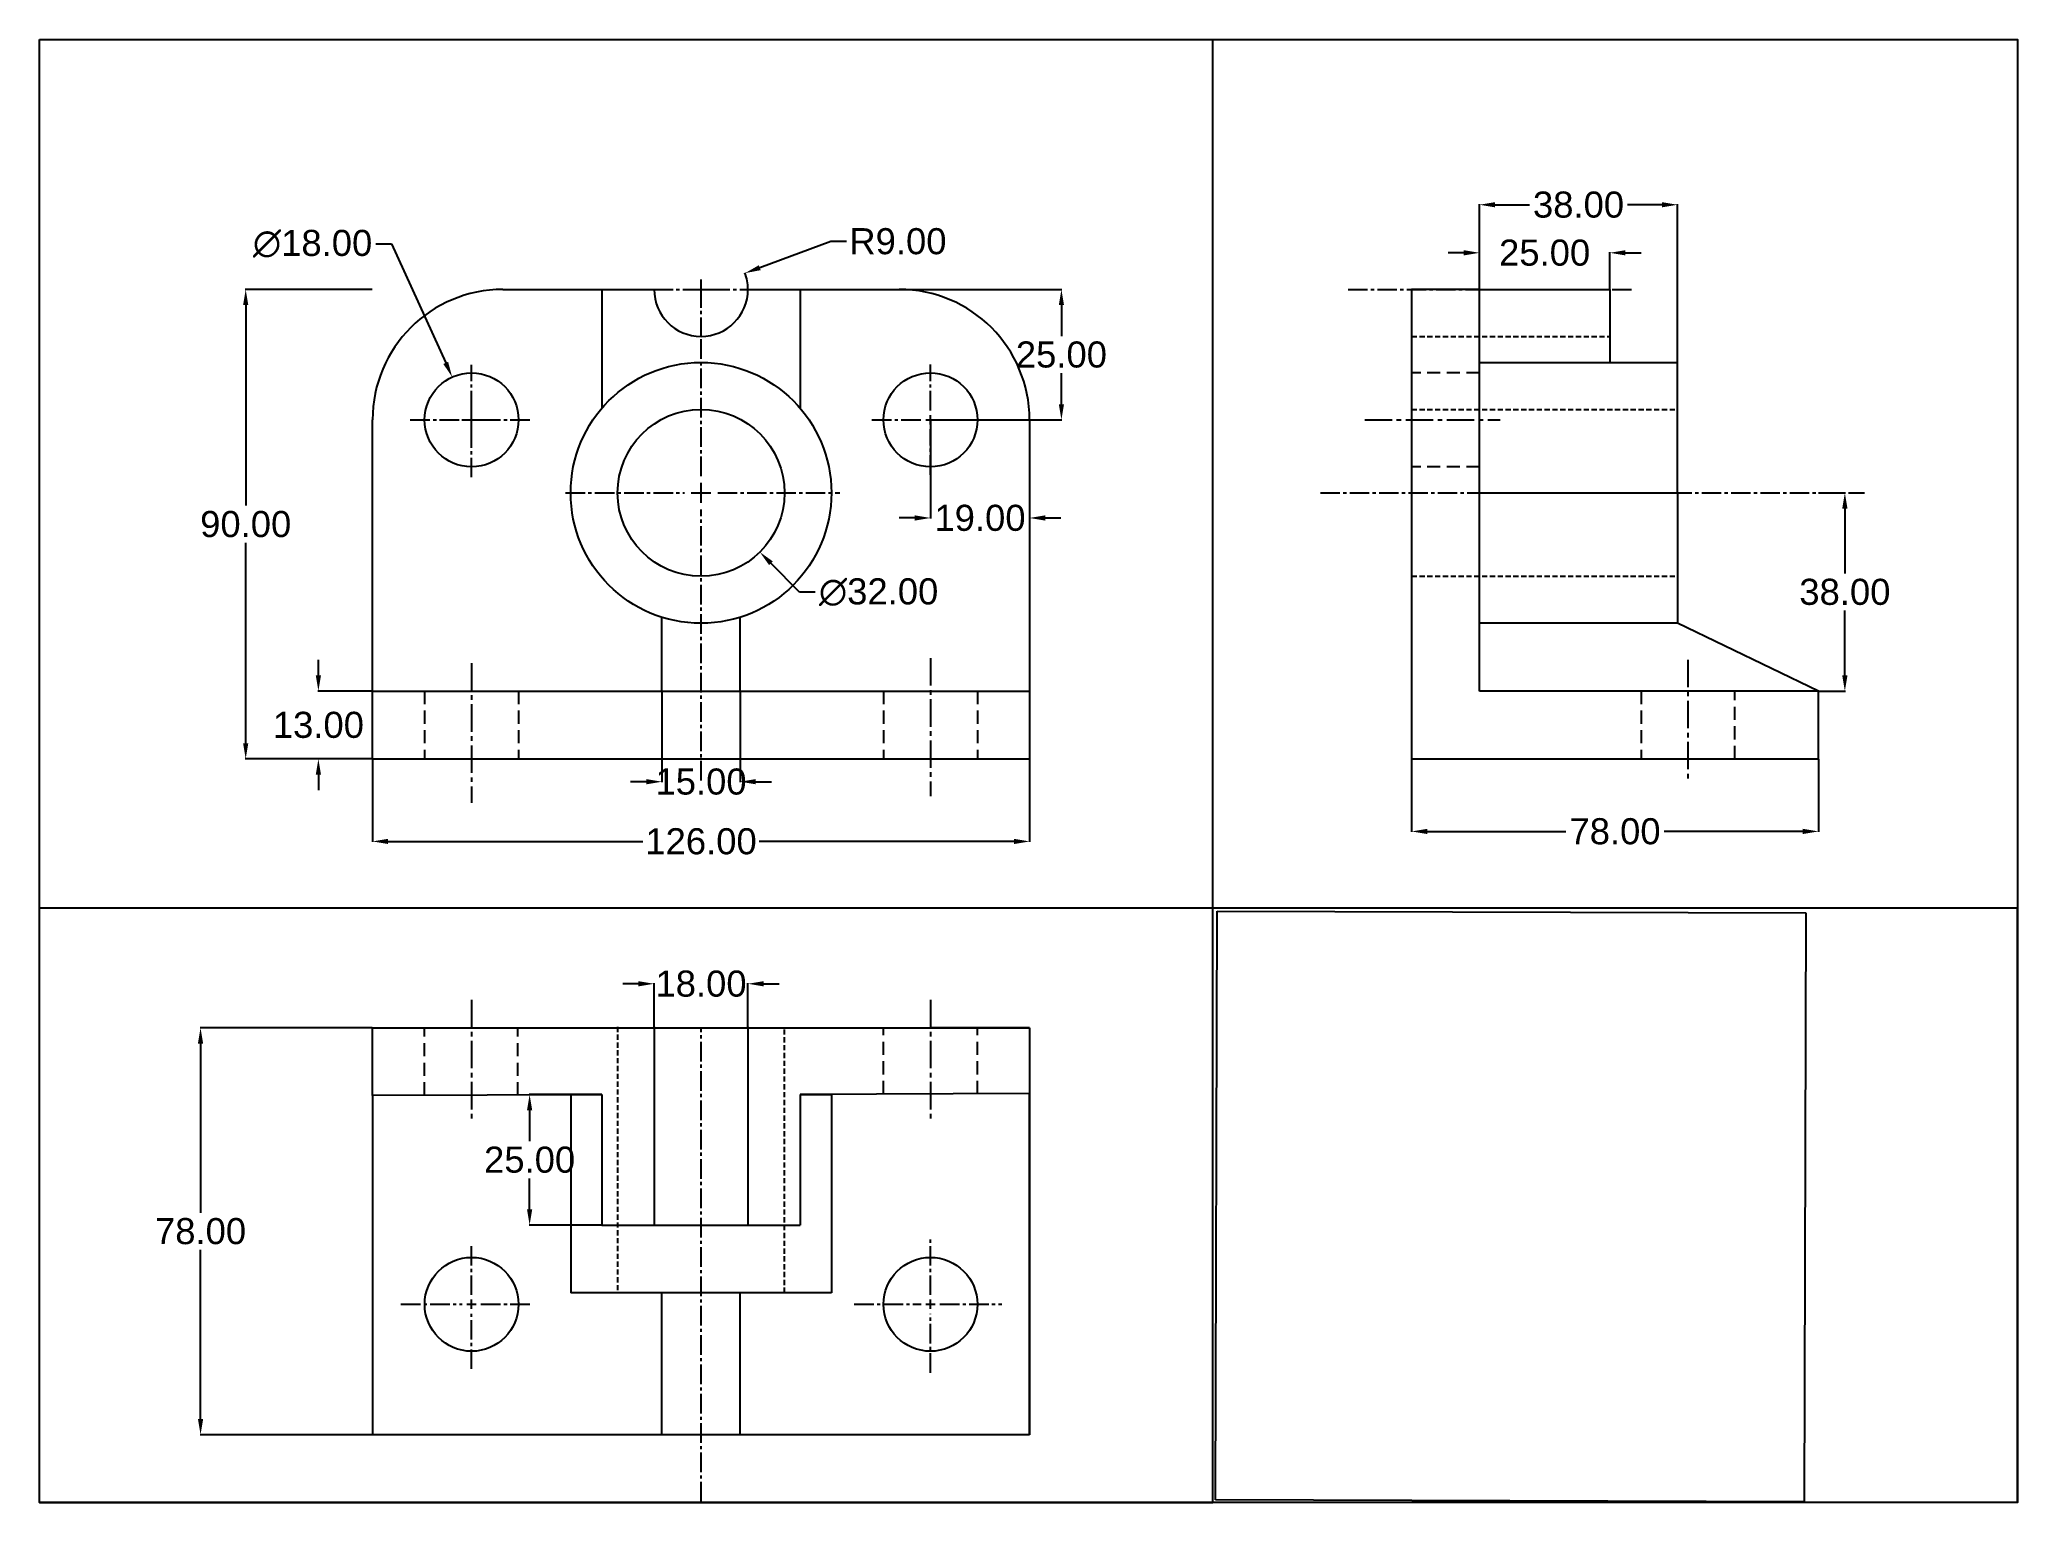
# Model space of a CAD drawing. Header units: inches. Extents: x 61 to 440, y 1 to 281.
import ezdxf

# ---------------------------------------------------------------- set-up
doc = ezdxf.new("R2010")
doc.units = ezdxf.units.IN
doc.header["$MEASUREMENT"] = 0
doc.linetypes.add('CENTER2', pattern=[1.125, 0.75, -0.125, 0.125, -0.125])
doc.linetypes.add('DASHED2', pattern=[0.375, 0.25, -0.125])
doc.styles.get("Standard").update_dxf_attribs({"font": 'arial.ttf'})
doc.dimstyles.new('000001CC1E3200C8', dxfattribs={"dimtxt": 5, "dimasz": 3, "dimexe": 0.1, "dimexo": 0.05, "dimgap": 1, "dimtad": 0, "dimtih": 1, "dimtoh": 1, "dimzin": 7, "dimdsep": 46, "dimtxsty": 'Standard', "dimcen": 1.9, "dimclrd": 2, "dimclre": 3, "dimclrt": 2, "dimadec": 0, "dimazin": 2, "dimtp": 0.1, "dimtm": 0.1, "dimtfac": 0.71, "dimtix": 1, "dimtofl": 0, "dimtmove": 1, "dimatfit": 2, "dimfxl": 1, "dimtolj": 1, "dimtzin": 7, "dimlwd": -1, "dimlwe": -1, "dimarcsym": 0})
picture_1 = doc.add_image_def('image1.jpg', size_in_pixel=(564, 564))

msp = doc.modelspace()

# ---------------------------------------------------------------- blocks, each defined once
blk = doc.blocks.new('*U1')
at = {"color": 0, "linetype": 'CENTER2', "ltscale": 5, "transparency": 16777216}
for p, q in [((0, 1.8), (0, 11.68)), ((-13.56, 0), (-1.8, 0)), ((1.8, 0), (11.62, 0)), ((0, -12.4), (0, -1.8))]:
    blk.add_line(p, q, dxfattribs=at)
at = {"color": 0, "linetype": 'Continuous', "ltscale": 5, "transparency": 16777216}
for p, q in [((-0.9, 0), (0.9, 0)), ((0, -0.9), (0, 0.9))]:
    blk.add_line(p, q, dxfattribs=at)
blk = doc.blocks.new('*U2')
at = {"color": 0, "linetype": 'CENTER2', "ltscale": 5, "transparency": 16777216}
for p, q in [((0, 1.8), (0, 12.84)), ((-14.62, 0), (-1.8, 0)), ((1.8, 0), (13.67, 0)), ((0, -13.14), (0, -1.8))]:
    blk.add_line(p, q, dxfattribs=at)
at = {"color": 0, "linetype": 'Continuous', "ltscale": 5, "transparency": 16777216}
for p, q in [((-0.9, 0), (0.9, 0)), ((0, -0.9), (0, 0.9))]:
    blk.add_line(p, q, dxfattribs=at)
blk = doc.blocks.new('*U3')
at = {"color": 0, "linetype": 'CENTER2', "ltscale": 5, "transparency": 16777216}
for p, q in [((-9.12, 0), (-1.8, 0)), ((0, 0.9), (0, 1.66)), ((1.8, 0), (9.12, 0)), ((0, -9.12), (0, -1.8))]:
    blk.add_line(p, q, dxfattribs=at)
at = {"color": 0, "linetype": 'Continuous', "ltscale": 5, "transparency": 16777216}
for p, q in [((-0.9, 0), (0.9, 0)), ((0, -0.9), (0, 0.9))]:
    blk.add_line(p, q, dxfattribs=at)
blk = doc.blocks.new('*U4')
at = {"color": 0, "linetype": 'CENTER2', "ltscale": 5, "transparency": 16777216}
for p, q in [((0, 1.8), (0, 10.61)), ((-11.24, 0), (-1.8, 0)), ((1.8, 0), (10.35, 0)), ((0, -10.52), (0, -1.8))]:
    blk.add_line(p, q, dxfattribs=at)
at = {"color": 0, "linetype": 'Continuous', "ltscale": 5, "transparency": 16777216}
for p, q in [((-0.9, 0), (0.9, 0)), ((0, -0.9), (0, 0.9))]:
    blk.add_line(p, q, dxfattribs=at)
blk = doc.blocks.new('*U5')
at = {"color": 0, "linetype": 'CENTER2', "ltscale": 5, "transparency": 16777216}
for p, q in [((0, 1.8), (0, 10.55)), ((-11.75, 0), (-1.8, 0)), ((1.8, 0), (11.63, 0)), ((0, -11.02), (0, -1.8))]:
    blk.add_line(p, q, dxfattribs=at)
at = {"color": 0, "linetype": 'Continuous', "ltscale": 5, "transparency": 16777216}
for p, q in [((-0.9, 0), (0.9, 0)), ((0, -0.9), (0, 0.9))]:
    blk.add_line(p, q, dxfattribs=at)
blk = doc.blocks.new('*U6')
at = {"color": 0, "linetype": 'CENTER2', "ltscale": 5, "transparency": 16777216}
for p, q in [((0, 3.2), (0, 30)), ((-26, 0), (-3.2, 0)), ((3.2, 0), (26.6, 0)), ((0, -55.12), (0, -3.2))]:
    blk.add_line(p, q, dxfattribs=at)
at = {"color": 0, "linetype": 'Continuous', "ltscale": 5, "transparency": 16777216}
for p, q in [((-1.6, 0), (1.6, 0)), ((0, -1.6), (0, 1.6))]:
    blk.add_line(p, q, dxfattribs=at)
blk = doc.blocks.new('*D7')
at = {"color": 3, "linetype": 'ByBlock', "transparency": 16777216}
for p, q in [((125, 143.31), (125, 127.44)), ((251, 143.31), (251, 127.44))]:
    blk.add_line(p, q, dxfattribs=at)
at = {"color": 2, "linetype": 'ByBlock', "transparency": 16777216}
for p, q in [((128, 127.54), (176.87, 127.54)), ((248, 127.54), (199.13, 127.54))]:
    blk.add_line(p, q, dxfattribs=at)
at = {"color": 2, "transparency": 16777216}
for points in [[(128, 128.04), (128, 127.04), (125, 127.54)], [(248, 128.04), (248, 127.04), (251, 127.54)]]:
    blk.add_solid(points, dxfattribs=at)
at = {"layer": 'Defpoints', "color": 0, "transparency": 16777216}
for p in [(125, 143.36), (251, 143.36), (251, 127.54)]:
    blk.add_point(p, dxfattribs=at)
at = {"color": 2, "transparency": 16777216, "insert": (188, 127.54), "char_height": 5, "attachment_point": 5}
blk.add_mtext('\\A1;126.00', dxfattribs=at)
blk = doc.blocks.new('*D8')
at = {"color": 3, "linetype": 'ByBlock', "transparency": 16777216}
for p, q in [((124.95, 233.36), (100.58, 233.36)), ((124.95, 143.36), (100.58, 143.36))]:
    blk.add_line(p, q, dxfattribs=at)
at = {"color": 2, "linetype": 'ByBlock', "transparency": 16777216}
for p, q in [((100.68, 230.36), (100.68, 191.92)), ((100.68, 146.36), (100.68, 184.81))]:
    blk.add_line(p, q, dxfattribs=at)
at = {"color": 2, "transparency": 16777216}
for points in [[(100.18, 230.36), (101.18, 230.36), (100.68, 233.36)], [(100.18, 146.36), (101.18, 146.36), (100.68, 143.36)]]:
    blk.add_solid(points, dxfattribs=at)
at = {"layer": 'Defpoints', "color": 0, "transparency": 16777216}
for p in [(100.68, 233.36), (125, 233.36), (125, 143.36)]:
    blk.add_point(p, dxfattribs=at)
at = {"color": 2, "transparency": 16777216, "insert": (100.68, 188.36), "char_height": 5, "attachment_point": 5}
blk.add_mtext('\\A1;90.00', dxfattribs=at)
blk = doc.blocks.new('*D9')
at = {"color": 2, "linetype": 'ByBlock', "transparency": 16777216}
for p, q in [((114.62, 159.36), (114.62, 162.36)), ((114.62, 140.36), (114.62, 137.36))]:
    blk.add_line(p, q, dxfattribs=at)
at = {"color": 3, "linetype": 'ByBlock', "transparency": 16777216}
for p, q in [((124.95, 156.36), (114.52, 156.36)), ((124.95, 143.36), (114.52, 143.36))]:
    blk.add_line(p, q, dxfattribs=at)
at = {"color": 2, "transparency": 16777216}
for points in [[(114.12, 159.36), (115.12, 159.36), (114.62, 156.36)], [(114.12, 140.36), (115.12, 140.36), (114.62, 143.36)]]:
    blk.add_solid(points, dxfattribs=at)
at = {"layer": 'Defpoints', "color": 0, "transparency": 16777216}
for p in [(114.62, 156.36), (125, 156.36), (125, 143.36)]:
    blk.add_point(p, dxfattribs=at)
at = {"color": 2, "transparency": 16777216, "insert": (114.62, 149.86), "char_height": 5, "attachment_point": 5}
blk.add_mtext('\\A1;13.00', dxfattribs=at)
blk = doc.blocks.new('*D10')
at = {"color": 3, "linetype": 'ByBlock', "transparency": 16777216}
for p, q in [((232, 208.31), (232, 189.45)), ((251, 208.31), (251, 189.45))]:
    blk.add_line(p, q, dxfattribs=at)
at = {"color": 2, "linetype": 'ByBlock', "transparency": 16777216}
for p, q in [((229, 189.55), (226, 189.55)), ((254, 189.55), (257, 189.55))]:
    blk.add_line(p, q, dxfattribs=at)
at = {"color": 2, "transparency": 16777216}
for points in [[(229, 190.05), (229, 189.05), (232, 189.55)], [(254, 190.05), (254, 189.05), (251, 189.55)]]:
    blk.add_solid(points, dxfattribs=at)
at = {"layer": 'Defpoints', "color": 0, "transparency": 16777216}
for p in [(232, 208.36), (251, 208.36), (251, 189.55)]:
    blk.add_point(p, dxfattribs=at)
at = {"color": 2, "transparency": 16777216, "insert": (241.5, 189.55), "char_height": 5, "attachment_point": 5}
blk.add_mtext('\\A1;19.00', dxfattribs=at)
blk = doc.blocks.new('*D11')
at = {"color": 3, "linetype": 'ByBlock', "transparency": 16777216}
for p, q in [((226.05, 233.36), (257.21, 233.36)), ((232.05, 208.36), (257.21, 208.36))]:
    blk.add_line(p, q, dxfattribs=at)
at = {"color": 2, "linetype": 'ByBlock', "transparency": 16777216}
for p, q in [((257.11, 230.36), (257.11, 224.42)), ((257.11, 211.36), (257.11, 217.31))]:
    blk.add_line(p, q, dxfattribs=at)
at = {"color": 2, "transparency": 16777216}
for points in [[(256.61, 230.36), (257.61, 230.36), (257.11, 233.36)], [(256.61, 211.36), (257.61, 211.36), (257.11, 208.36)]]:
    blk.add_solid(points, dxfattribs=at)
at = {"layer": 'Defpoints', "color": 0, "transparency": 16777216}
for p in [(226, 233.36), (257.11, 233.36), (232, 208.36)]:
    blk.add_point(p, dxfattribs=at)
at = {"color": 2, "transparency": 16777216, "insert": (257.11, 220.86), "char_height": 5, "attachment_point": 5}
blk.add_mtext('\\A1;25.00', dxfattribs=at)
blk = doc.blocks.new('*D15')
at = {"color": 3, "linetype": 'ByBlock', "transparency": 16777216}
for p, q in [((324.28, 143.31), (324.28, 129.36)), ((402.28, 143.31), (402.28, 129.36))]:
    blk.add_line(p, q, dxfattribs=at)
at = {"color": 2, "linetype": 'ByBlock', "transparency": 16777216}
for p, q in [((327.28, 129.46), (353.87, 129.46)), ((399.28, 129.46), (372.68, 129.46))]:
    blk.add_line(p, q, dxfattribs=at)
at = {"color": 2, "transparency": 16777216}
for points in [[(327.28, 129.96), (327.28, 128.96), (324.28, 129.46)], [(399.28, 129.96), (399.28, 128.96), (402.28, 129.46)]]:
    blk.add_solid(points, dxfattribs=at)
at = {"layer": 'Defpoints', "color": 0, "transparency": 16777216}
for p in [(324.28, 143.36), (402.28, 143.36), (402.28, 129.46)]:
    blk.add_point(p, dxfattribs=at)
at = {"color": 2, "transparency": 16777216, "insert": (363.28, 129.46), "char_height": 5, "attachment_point": 5}
blk.add_mtext('\\A1;78.00', dxfattribs=at)
blk = doc.blocks.new('*D16')
at = {"color": 2, "linetype": 'ByBlock', "transparency": 16777216}
for p, q in [((125.66, 242.12), (128.66, 242.12)), ((128.66, 242.12), (139.04, 219.29))]:
    blk.add_line(p, q, dxfattribs=at)
at = {"color": 3, "transparency": 16777216}
for p, q in [((144, 206.46), (144, 210.26)), ((142.1, 208.36), (145.9, 208.36))]:
    blk.add_line(p, q, dxfattribs=at)
at = {"color": 2, "transparency": 16777216}
blk.add_solid([(139.49, 219.5), (138.58, 219.08), (140.28, 216.56)], dxfattribs=at)
at = {"layer": 'Defpoints', "color": 0, "transparency": 16777216}
for p in [(140.28, 216.56), (147.72, 200.17)]:
    blk.add_point(p, dxfattribs=at)
at = {"color": 2, "transparency": 16777216, "insert": (113.51, 242.12), "char_height": 5, "attachment_point": 5}
blk.add_mtext('\\A1;∅18.00', dxfattribs=at)
blk = doc.blocks.new('*D17')
at = {"color": 3, "transparency": 16777216}
for p, q in [((186.1, 194.36), (189.9, 194.36)), ((188, 192.46), (188, 196.26))]:
    blk.add_line(p, q, dxfattribs=at)
at = {"color": 2, "linetype": 'ByBlock', "transparency": 16777216}
for p, q in [((206.91, 175.32), (201.39, 180.88)), ((209.91, 175.32), (206.91, 175.32))]:
    blk.add_line(p, q, dxfattribs=at)
at = {"color": 2, "transparency": 16777216}
blk.add_solid([(201.75, 181.24), (201.04, 180.53), (199.28, 183.01)], dxfattribs=at)
at = {"layer": 'Defpoints', "color": 0, "transparency": 16777216}
for p in [(176.72, 205.72), (199.28, 183.01)]:
    blk.add_point(p, dxfattribs=at)
at = {"color": 2, "transparency": 16777216, "insert": (222.06, 175.32), "char_height": 5, "attachment_point": 5}
blk.add_mtext('\\A1;∅32.00', dxfattribs=at)
blk = doc.blocks.new('*D18')
at = {"color": 2, "linetype": 'ByBlock', "transparency": 16777216}
for p, q in [((212.88, 242.58), (199.25, 237.53)), ((215.88, 242.58), (212.88, 242.58))]:
    blk.add_line(p, q, dxfattribs=at)
at = {"color": 3, "transparency": 16777216}
for p, q in [((188, 231.46), (188, 235.26)), ((186.1, 233.36), (189.9, 233.36))]:
    blk.add_line(p, q, dxfattribs=at)
at = {"color": 3, "linetype": 'ByBlock', "transparency": 16777216}
blk.add_arc((188, 233.36), 9, 0.3183, 20.9685, dxfattribs=at)
at = {"color": 2, "transparency": 16777216}
blk.add_solid([(199.08, 238), (199.43, 237.06), (196.44, 236.49)], dxfattribs=at)
at = {"layer": 'Defpoints', "color": 0, "transparency": 16777216}
for p in [(196.44, 236.49), (188, 233.36)]:
    blk.add_point(p, dxfattribs=at)
at = {"color": 2, "transparency": 16777216, "insert": (225.76, 242.58), "char_height": 5, "attachment_point": 5}
blk.add_mtext('\\A1;R9.00', dxfattribs=at)
blk = doc.blocks.new('*D19')
at = {"color": 3, "linetype": 'ByBlock', "transparency": 16777216}
for p, q in [((180.5, 156.31), (180.5, 138.89)), ((195.5, 156.31), (195.5, 138.89))]:
    blk.add_line(p, q, dxfattribs=at)
at = {"color": 2, "linetype": 'ByBlock', "transparency": 16777216}
for p, q in [((177.5, 138.99), (174.5, 138.99)), ((198.5, 138.99), (201.5, 138.99))]:
    blk.add_line(p, q, dxfattribs=at)
at = {"color": 2, "transparency": 16777216}
for points in [[(177.5, 139.49), (177.5, 138.49), (180.5, 138.99)], [(198.5, 139.49), (198.5, 138.49), (195.5, 138.99)]]:
    blk.add_solid(points, dxfattribs=at)
at = {"layer": 'Defpoints', "color": 0, "transparency": 16777216}
for p in [(180.5, 156.36), (195.5, 156.36), (195.5, 138.99)]:
    blk.add_point(p, dxfattribs=at)
at = {"color": 2, "transparency": 16777216, "insert": (188, 138.99), "char_height": 5, "attachment_point": 5}
blk.add_mtext('\\A1;15.00', dxfattribs=at)
blk = doc.blocks.new('*D20')
at = {"color": 3, "linetype": 'ByBlock', "transparency": 16777216}
for p, q in [((124.95, 91.8), (91.92, 91.8)), ((124.95, 13.8), (91.92, 13.8))]:
    blk.add_line(p, q, dxfattribs=at)
at = {"color": 2, "linetype": 'ByBlock', "transparency": 16777216}
for p, q in [((92.02, 88.8), (92.02, 56.36)), ((92.02, 16.8), (92.02, 49.25))]:
    blk.add_line(p, q, dxfattribs=at)
at = {"color": 2, "transparency": 16777216}
for points in [[(91.52, 88.8), (92.52, 88.8), (92.02, 91.8)], [(91.52, 16.8), (92.52, 16.8), (92.02, 13.8)]]:
    blk.add_solid(points, dxfattribs=at)
at = {"layer": 'Defpoints', "color": 0, "transparency": 16777216}
for p in [(125, 91.8), (92.02, 13.8), (125, 13.8)]:
    blk.add_point(p, dxfattribs=at)
at = {"color": 2, "transparency": 16777216, "insert": (92.02, 52.8), "char_height": 5, "attachment_point": 5}
blk.add_mtext('\\A1;78.00', dxfattribs=at)
blk = doc.blocks.new('*D21')
at = {"color": 2, "linetype": 'ByBlock', "transparency": 16777216}
for p, q in [((176, 100.25), (173, 100.25)), ((200, 100.25), (203, 100.25))]:
    blk.add_line(p, q, dxfattribs=at)
at = {"color": 3, "linetype": 'ByBlock', "transparency": 16777216}
for p, q in [((179, 91.85), (179, 100.35)), ((197, 91.85), (197, 100.35))]:
    blk.add_line(p, q, dxfattribs=at)
at = {"color": 2, "transparency": 16777216}
for points in [[(176, 100.75), (176, 99.75), (179, 100.25)], [(200, 100.75), (200, 99.75), (197, 100.25)]]:
    blk.add_solid(points, dxfattribs=at)
at = {"layer": 'Defpoints', "color": 0, "transparency": 16777216}
for p in [(197, 100.25), (179, 91.8), (197, 91.8)]:
    blk.add_point(p, dxfattribs=at)
at = {"color": 2, "transparency": 16777216, "insert": (188, 100.25), "char_height": 5, "attachment_point": 5}
blk.add_mtext('\\A1;18.00', dxfattribs=at)
blk = doc.blocks.new('*D22')
at = {"color": 3, "linetype": 'ByBlock', "transparency": 16777216}
for p, q in [((168.95, 79), (155.03, 79)), ((168.95, 54), (155.03, 54))]:
    blk.add_line(p, q, dxfattribs=at)
at = {"color": 2, "linetype": 'ByBlock', "transparency": 16777216}
for p, q in [((155.13, 76), (155.13, 70.05)), ((155.13, 57), (155.13, 62.95))]:
    blk.add_line(p, q, dxfattribs=at)
at = {"color": 2, "transparency": 16777216}
for points in [[(154.63, 76), (155.63, 76), (155.13, 79)], [(154.63, 57), (155.63, 57), (155.13, 54)]]:
    blk.add_solid(points, dxfattribs=at)
at = {"layer": 'Defpoints', "color": 0, "transparency": 16777216}
for p in [(169, 79), (155.13, 54), (169, 54)]:
    blk.add_point(p, dxfattribs=at)
at = {"color": 2, "transparency": 16777216, "insert": (155.13, 66.5), "char_height": 5, "attachment_point": 5}
blk.add_mtext('\\A1;25.00', dxfattribs=at)
blk = doc.blocks.new('*D23')
at = {"color": 3, "linetype": 'ByBlock', "transparency": 16777216}
for p, q in [((402.33, 194.36), (407.46, 194.36)), ((402.33, 156.36), (407.46, 156.36))]:
    blk.add_line(p, q, dxfattribs=at)
at = {"color": 2, "linetype": 'ByBlock', "transparency": 16777216}
for p, q in [((407.36, 191.36), (407.36, 178.92)), ((407.36, 159.36), (407.36, 171.81))]:
    blk.add_line(p, q, dxfattribs=at)
at = {"color": 2, "transparency": 16777216}
for points in [[(406.86, 191.36), (407.86, 191.36), (407.36, 194.36)], [(406.86, 159.36), (407.86, 159.36), (407.36, 156.36)]]:
    blk.add_solid(points, dxfattribs=at)
at = {"layer": 'Defpoints', "color": 0, "transparency": 16777216}
for p in [(402.28, 194.36), (407.36, 194.36), (402.28, 156.36)]:
    blk.add_point(p, dxfattribs=at)
at = {"color": 2, "transparency": 16777216, "insert": (407.36, 175.36), "char_height": 5, "attachment_point": 5}
blk.add_mtext('\\A1;38.00', dxfattribs=at)
blk = doc.blocks.new('*D24')
at = {"color": 2, "linetype": 'ByBlock', "transparency": 16777216}
for p, q in [((334.28, 240.39), (331.28, 240.39)), ((365.28, 240.39), (368.28, 240.39))]:
    blk.add_line(p, q, dxfattribs=at)
at = {"color": 3, "linetype": 'ByBlock', "transparency": 16777216}
for p, q in [((337.28, 233.41), (337.28, 240.49)), ((362.28, 233.41), (362.28, 240.49))]:
    blk.add_line(p, q, dxfattribs=at)
at = {"color": 2, "transparency": 16777216}
for points in [[(334.28, 240.89), (334.28, 239.89), (337.28, 240.39)], [(365.28, 240.89), (365.28, 239.89), (362.28, 240.39)]]:
    blk.add_solid(points, dxfattribs=at)
at = {"layer": 'Defpoints', "color": 0, "transparency": 16777216}
for p in [(362.28, 240.39), (337.28, 233.36), (362.28, 233.36)]:
    blk.add_point(p, dxfattribs=at)
at = {"color": 2, "transparency": 16777216, "insert": (349.78, 240.39), "char_height": 5, "attachment_point": 5}
blk.add_mtext('\\A1;25.00', dxfattribs=at)
blk = doc.blocks.new('*D25')
at = {"color": 3, "linetype": 'ByBlock', "transparency": 16777216}
for p, q in [((337.28, 219.41), (337.28, 249.7)), ((375.28, 219.41), (375.28, 249.7))]:
    blk.add_line(p, q, dxfattribs=at)
at = {"color": 2, "linetype": 'ByBlock', "transparency": 16777216}
for p, q in [((340.28, 249.6), (346.85, 249.6)), ((372.28, 249.6), (365.7, 249.6))]:
    blk.add_line(p, q, dxfattribs=at)
at = {"color": 2, "transparency": 16777216}
for points in [[(340.28, 250.1), (340.28, 249.1), (337.28, 249.6)], [(372.28, 250.1), (372.28, 249.1), (375.28, 249.6)]]:
    blk.add_solid(points, dxfattribs=at)
at = {"layer": 'Defpoints', "color": 0, "transparency": 16777216}
for p in [(375.28, 249.6), (337.28, 219.36), (375.28, 219.36)]:
    blk.add_point(p, dxfattribs=at)
at = {"color": 2, "transparency": 16777216, "insert": (356.28, 249.6), "char_height": 5, "attachment_point": 5}
blk.add_mtext('\\A1;38.00', dxfattribs=at)

# ---------------------------------------------------------------- dimensions: what is measured, and where the dimension line sits
for base, p1, p2, picture, middle in [((375.275, 249.598), (337.275, 219.364), (375.275, 219.364), '*D25', (356.275, 249.598)), ((362.275, 240.392), (337.275, 233.364), (362.275, 233.364), '*D24', (349.775, 240.392)), ((251, 189.548), (232, 208.364), (251, 208.364), '*D10', (241.5, 189.548)), ((195.5, 138.995), (180.5, 156.364), (195.5, 156.364), '*D19', (188, 138.995)), ((251, 127.537), (125, 143.364), (251, 143.364), '*D7', (188, 127.537)), ((402.275, 129.462), (324.275, 143.364), (402.275, 143.364), '*D15', (363.275, 129.462)), ((197, 100.249), (179, 91.803), (197, 91.803), '*D21', (188, 100.249))]:
    dim = msp.add_linear_dim(base=base, p1=p1, p2=p2, dimstyle='000001CC1E3200C8')
    dim.commit()
    dim.dimension.update_dxf_attribs({"geometry": picture, "text_midpoint": middle})
for p1, p2, picture, middle in [((147.724, 200.17), (140.276, 216.558), '*D16', (128.658, 242.124)), ((176.724, 205.715), (199.276, 183.013), '*D17', (206.915, 175.324))]:
    dim = msp.add_diameter_dim_2p(p1=p1, p2=p2, dimstyle='000001CC1E3200C8')
    dim.commit()
    dim.dimension.update_dxf_attribs({"geometry": picture, "text_midpoint": middle, "dimtype": 163})
at = {"color": 2}
dim = msp.add_radius_dim(center=(188, 233.364), mpoint=(196.439, 236.491), dimstyle='000001CC1E3200C8', dxfattribs=at)
dim.commit()
dim.dimension.update_dxf_attribs({"geometry": '*D18', "text_midpoint": (212.878, 242.582), "dimtype": 164})
for p2, distance, picture, middle in [((125, 233.364), 24.316, '*D8', (100.684, 188.364)), ((125, 156.364), 10.378, '*D9', (114.622, 149.864))]:
    dim = msp.add_aligned_dim(p1=(125, 143.364), p2=p2, distance=distance, dimstyle='000001CC1E3200C8')
    dim.commit()
    dim.dimension.update_dxf_attribs({"geometry": picture, "text_midpoint": middle})
for base, p1, p2, picture, middle in [((257.115, 233.364), (232, 208.364), (226, 233.364), '*D11', (257.115, 220.864)), ((407.364, 194.364), (402.275, 156.364), (402.275, 194.364), '*D23', (407.364, 175.364)), ((92.019, 13.803), (125, 91.803), (125.001, 13.803), '*D20', (92.019, 52.803)), ((155.126, 54), (169, 79), (169, 54), '*D22', (155.126, 66.5))]:
    dim = msp.add_linear_dim(base=base, p1=p1, p2=p2, angle=90, dimstyle='000001CC1E3200C8')
    dim.commit()
    dim.dimension.update_dxf_attribs({"geometry": picture, "text_midpoint": middle})

# ---------------------------------------------------------------- linework, layer by layer
for p, q in [((61.146, 281.269), (286.146, 281.269)), ((286.146, 0.819), (286.146, 281.269)), ((150, 233.364), (179, 233.364)), ((169, 233.364), (169, 210.612)), ((197, 233.364), (226, 233.364)), ((207, 233.364), (207, 210.612)), ((337.275, 233.364), (324.275, 233.364)), ((324.275, 233.364), (324.275, 143.364)), ((337.275, 156.364), (337.275, 233.364)), ((337.275, 233.364), (362.275, 233.364)), ((362.275, 233.364), (362.275, 219.364)), ((337.275, 219.364), (375.275, 219.364)), ((375.275, 194.364), (375.275, 219.364)), ((125, 143.364), (125, 208.364)), ((251, 208.364), (251, 143.364)), ((337.275, 194.364), (375.275, 194.364)), ((375.275, 194.364), (375.275, 169.364)), ((180.5, 156.364), (180.5, 170.515)), ((195.5, 156.364), (195.5, 170.515)), ((375.275, 169.364), (337.275, 169.364)), ((402.275, 156.364), (375.275, 169.364)), ((125, 143.364), (125, 156.364)), ((125, 156.364), (251, 156.364)), ((125, 156.364), (188, 156.364)), ((125, 156.364), (144, 156.364)), ((251, 156.364), (251, 143.364)), ((402.275, 156.364), (337.275, 156.364)), ((402.275, 143.364), (402.275, 156.364)), ((125, 143.364), (251, 143.364)), ((324.275, 143.364), (402.275, 143.364)), ((61.146, 0.819), (61.146, 114.819)), ((61.146, 114.819), (440.454, 114.819)), ((440.454, 0.819), (440.454, 114.819)), ((125, 78.803), (125, 91.803)), ((125, 91.803), (251, 91.803)), ((179, 92), (179, 54)), ((197, 92), (197, 54)), ((251, 91.803), (232, 91.803)), ((251, 91.803), (251, 79.197)), ((251, 91.803), (251, 13.803)), ((125, 78.803), (125.001, 13.803)), ((169, 78.94), (125.001, 78.803)), ((163, 79), (163, 41)), ((169, 79), (163, 79)), ((169, 79), (169, 54)), ((188, 79), (188, 79)), ((188, 79), (188, 79)), ((251, 79.197), (207, 79)), ((207, 79), (207, 54)), ((207, 79), (213, 79)), ((213, 79), (213, 41)), ((251, 13.803), (251, 79.197)), ((169, 54), (207, 54)), ((213, 41), (163, 41)), ((180.5, 13.803), (180.5, 41)), ((195.5, 13.803), (195.5, 41)), ((251, 13.803), (125, 13.803)), ((61.146, 0.819), (286.146, 0.819))]:
    msp.add_line(p, q)
at = {"color": 4, "linetype": 'CENTER2', "ltscale": 5}
for p, q in [((312.09, 233.364), (366.582, 233.364)), ((306.779, 194.364), (411.125, 194.364)), ((188, 1), (188, 91.803))]:
    msp.add_line(p, q, dxfattribs=at)
at = {"color": 1, "linetype": 'DASHED2', "ltscale": 4}
msp.add_line((324.275, 224.364), (362.275, 224.364), dxfattribs=at)
at = {"color": 1, "linetype": 'DASHED2', "ltscale": 10}
for p, q in [((337.275, 217.364), (324.275, 217.364)), ((337.275, 199.364), (324.275, 199.364)), ((135, 156.364), (135, 143.364)), ((153, 156.364), (153, 143.364)), ((223, 156.364), (223, 143.364)), ((241, 156.364), (241, 143.364)), ((368.275, 156.364), (368.275, 143.364)), ((386.275, 143.364), (386.275, 156.364)), ((135, 78.862), (135, 91.803)), ((152.838, 78.862), (152.838, 91.803)), ((223, 79.138), (223, 91.803)), ((241, 79.138), (241, 91.803))]:
    msp.add_line(p, q, dxfattribs=at)
at = {"color": 6, "linetype": 'DASHED2', "ltscale": 4}
for p, q in [((324.275, 210.364), (375.275, 210.364)), ((324.275, 178.364), (375.275, 178.364)), ((172, 92), (172, 41)), ((204, 41), (204, 92))]:
    msp.add_line(p, q, dxfattribs=at)
at = {"color": 4, "linetype": 'CENTER2', "ltscale": 7}
for p, q in [((315.275, 208.364), (341.275, 208.364)), ((144, 161.701), (144, 134.941)), ((232, 162.668), (232, 136.23)), ((377.275, 162.364), (377.275, 138.806)), ((144, 97.171), (144, 73.803)), ((232, 97.171), (232, 73.803))]:
    msp.add_line(p, q, dxfattribs=at)
msp.add_lwpolyline([(61.146, 281.269), (440.454, 281.269), (440.454, 0.819), (61.146, 0.819)], close=True)
for centre, radius in [((144, 208.364), 9), ((188, 194.364), 25), ((232, 208.364), 9), ((188, 194.364), 16), ((144.001, 38.803), 9), ((232, 38.803), 9)]:
    msp.add_circle(centre, radius)
for centre, radius, start, end in [((150, 208.364), 25, 90, 180), ((188, 233.364), 9, 180, 0), ((226, 208.364), 25, 0, 90)]:
    msp.add_arc(centre, radius, start, end)

# ---------------------------------------------------------------- block references
at = {"color": 4, "linetype": 'CENTER2', "ltscale": 5}
for name, p in [('*U3', (188, 233.364)), ('*U6', (188, 194.364)), ('*U5', (144, 208.364)), ('*U4', (232, 208.364)), ('*U1', (144.001, 38.803)), ('*U2', (232, 38.803))]:
    msp.add_blockref(name, p, dxfattribs=at)

msp.set_redraw_order([(e.dxf.handle, doc.entitydb.next_handle()) for e in msp.query("TEXT MTEXT ATTDEF DIMENSION ARC_DIMENSION")])  # texts and dimensions are drawn at this point

# ---------------------------------------------------------------- pictures from other files: only their frames are drawn
image = msp.add_image(picture_1, insert=(286.646, 1.319), size_in_units=(112.885, 112.885), rotation=-0.18626)
image.dxf.flags = 7

doc.saveas('drawing.dxf')
